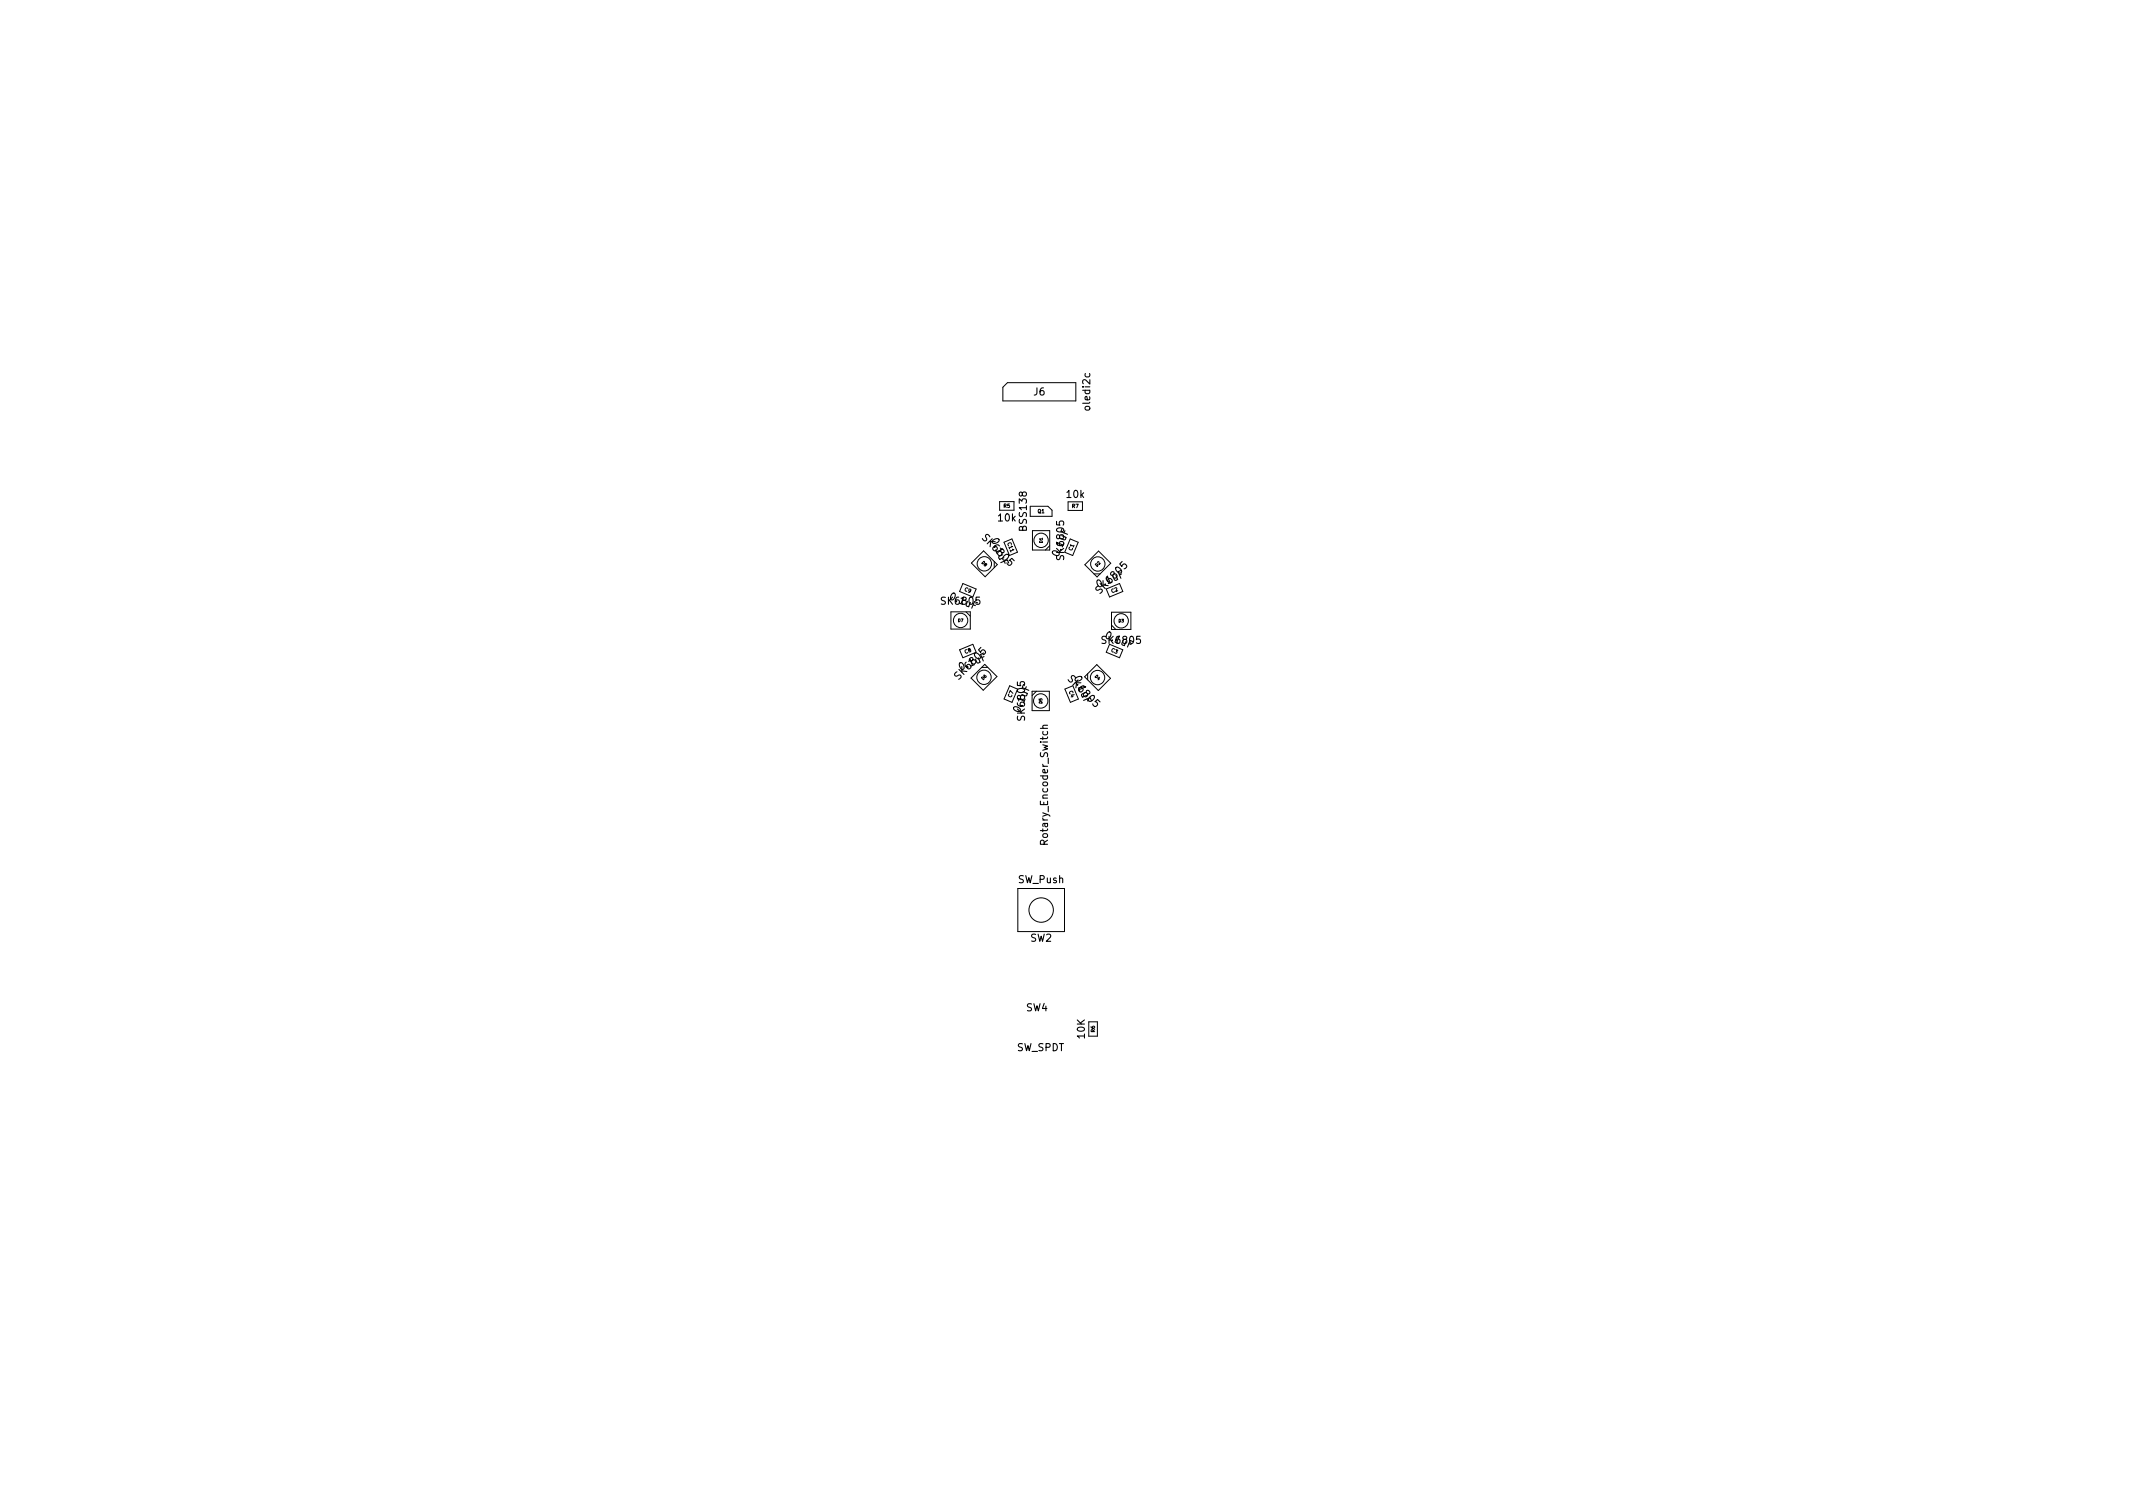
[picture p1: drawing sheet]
<svg xmlns="http://www.w3.org/2000/svg" width="297mm" height="210mm" viewBox="0 0 297 210" stroke-linecap="round" stroke-linejoin="round" font-family="sans-serif">
<defs><g id="words">
<g font-size="1.4">
<text x="144" y="55.1">J6</text>
<text x="151.8" y="57" transform="rotate(-90 151.8 57)">oledi2c</text>
<text x="148.6" y="69.3">10k</text>
<text x="136.9" y="75.2" transform="rotate(45 136.9 75.2)">SK6805</text>
<text x="138.1" y="75.3" transform="rotate(68 138.1 75.3)">0.1uF</text>
<text x="139" y="72.6">10k</text>
<text x="143" y="73.8" transform="rotate(-90 143 73.8)">BSS138</text>
<text x="148.2" y="77.8" transform="rotate(-90 148.2 77.8)">SK6805</text>
<text x="153.1" y="81.8" transform="rotate(-22 153.1 81.8)">0.1uF</text>
<text x="153.4" y="82.6" transform="rotate(-45 153.4 82.6)">SK6805</text>
<text x="131.3" y="84.2">SK6805</text>
<text x="153.6" y="89.6">SK6805</text>
<text x="133.7" y="94.5" transform="rotate(-45 133.7 94.5)">SK6805</text>
<text x="133.9" y="93.3" transform="rotate(-22 133.9 93.3)">0.1uF</text>
<text x="148.8" y="94.8" transform="rotate(45 148.8 94.8)">SK6805</text>
<text x="149.6" y="94.5" transform="rotate(68 149.6 94.5)">0.1uF</text>
<text x="142" y="99.2" transform="rotate(-67 142 99.2)">0.1uF</text>
<text x="142.7" y="100.1" transform="rotate(-90 142.7 100.1)">SK6805</text>
<text x="145.9" y="117.3" transform="rotate(-90 145.9 117.3)">Rotary_Encoder_Switch</text>
<text x="141.8" y="123">SW_Push</text>
<text x="143.5" y="131.1">SW2</text>
<text x="142.9" y="140.8">SW4</text>
<text x="141.5" y="146.4">SW_SPDT</text>
<text x="151.1" y="144.6" transform="rotate(-90 151.1 144.6)">10K</text>
</g>
<g font-size=".7">
<text x="139.8" y="70.7">R5</text>
<text x="144.5" y="71.4">Q1</text>
<text x="149.3" y="70.7">R7</text>
<text x="140.3" y="75.7" transform="rotate(68 140.3 75.7)">C11</text>
<text x="149.3" y="76.7" transform="rotate(-68 149.3 76.7)">C1</text>
<text x="134.3" y="82.2" transform="rotate(22 134.3 82.2)">C9</text>
<text x="154.9" y="82.6" transform="rotate(-22 154.9 82.6)">C2</text>
<text x="134.5" y="91.1" transform="rotate(-22 134.5 91.1)">C8</text>
<text x="154.7" y="90.7" transform="rotate(22 154.7 90.7)">C3</text>
<text x="140.8" y="97.2" transform="rotate(-67 140.8 97.2)">C7</text>
<text x="148.8" y="96.3" transform="rotate(68 148.8 96.3)">C4</text>
<text x="152.5" y="143.7" transform="rotate(-90 152.5 143.7)">R6</text>
</g>
<g font-size=".6">
<text x="145.2" y="75.6" transform="rotate(-90 145.2 75.6)">D1</text>
<text x="136.7" y="78.4" transform="rotate(45 136.7 78.4)">D8</text>
<text x="152.8" y="78.9" transform="rotate(-45 152.8 78.9)">D2</text>
<text x="133.4" y="86.6">D7</text>
<text x="155.8" y="86.6">D3</text>
<text x="136.9" y="94.7" transform="rotate(-45 136.9 94.7)">D6</text>
<text x="152.5" y="94.2" transform="rotate(45 152.5 94.2)">D4</text>
<text x="145.1" y="98" transform="rotate(-90 145.1 98)">D5</text>
</g>
</g></defs>
<g fill="none" stroke="#000" stroke-width=".14">
<path d="M140.3 53.3h9.5v2.5h-10.1v-1.9zM137 76.7l-1.7 1.7 1.9 1.9 1.7-1.7M139.2 69.8h2v1.2h-2zM140.9 75l.8 1.9-1.1 .4M143.5 70.5h2.4l.6 .5v.9h-3M143.8 73.9h2.4v2.7h-2.4zM146.2 76l-.6 .6M148.7 69.9h2v1.2h-2zM149 75l1.1 .5-.7 1.9-1.1-.5zM154.7 78.4l-1.7-1.7-1.9 1.9 1.7 1.7M132.4 85.2h2.7v2.4h-2.7zM133.6 90.5l1.9-.8 .4 1.1"/>
<path d="M134.1 81.3l1.8 .7-.4 1.1-1.9-.7zM134.5 85.2l.6 .6M137.1 92.5l1.7 1.7-1.9 1.9-1.7-1.7M141.7 96l-1.1-.5-.8 1.8 1.1 .5M143.7 96.3h2.4v2.7h-2.4zM144.3 96.3l-.6 .6M149.4 95.5l-1.1 .4 .8 1.9M151 94.2l1.7-1.7 1.9 2-1.7 1.6M154.1 82l.4 1.1 1.9-.7M154.5 89.7l1.9 .8-.5 1.1-1.8-.8zM154.8 87l.6 .6M154.8 85.2h2.7v2.4h-2.7z"/>
<path d="M141.7 123.7h6.5v6h-6.5zM151.6 142.3h1.2v2h-1.2z"/>
<circle cx="137.1" cy="78.5" r="1"/>
<circle cx="145" cy="75.2" r="1"/>
<circle cx="152.9" cy="78.5" r="1"/>
<circle cx="133.8" cy="86.4" r="1"/>
<circle cx="137" cy="94.3" r="1"/>
<circle cx="144.9" cy="97.6" r="1"/>
<circle cx="152.8" cy="94.3" r="1"/>
<circle cx="156.1" cy="86.4" r="1"/>
<circle cx="145" cy="126.7" r="1.7"/>
</g>
<path d="M146.6 76.8a.57 .57 0 0 1 .9 .5 .57 .57 0 0 1-.9-.5zM132.6 82.7l.2-.1a.53 .53 0 0 1 .2 .6 .53 .53 0 0 1-.5 .3l-.1-.1v-.3zM154.3 88.1l.2-.1a.53 .53 0 0 1 .2 .6 .53 .53 0 0 1-.6 .3v-.1v-.3z" fill="none" stroke="#000" stroke-width=".15"/>
<use href="#words"/>
</svg>
